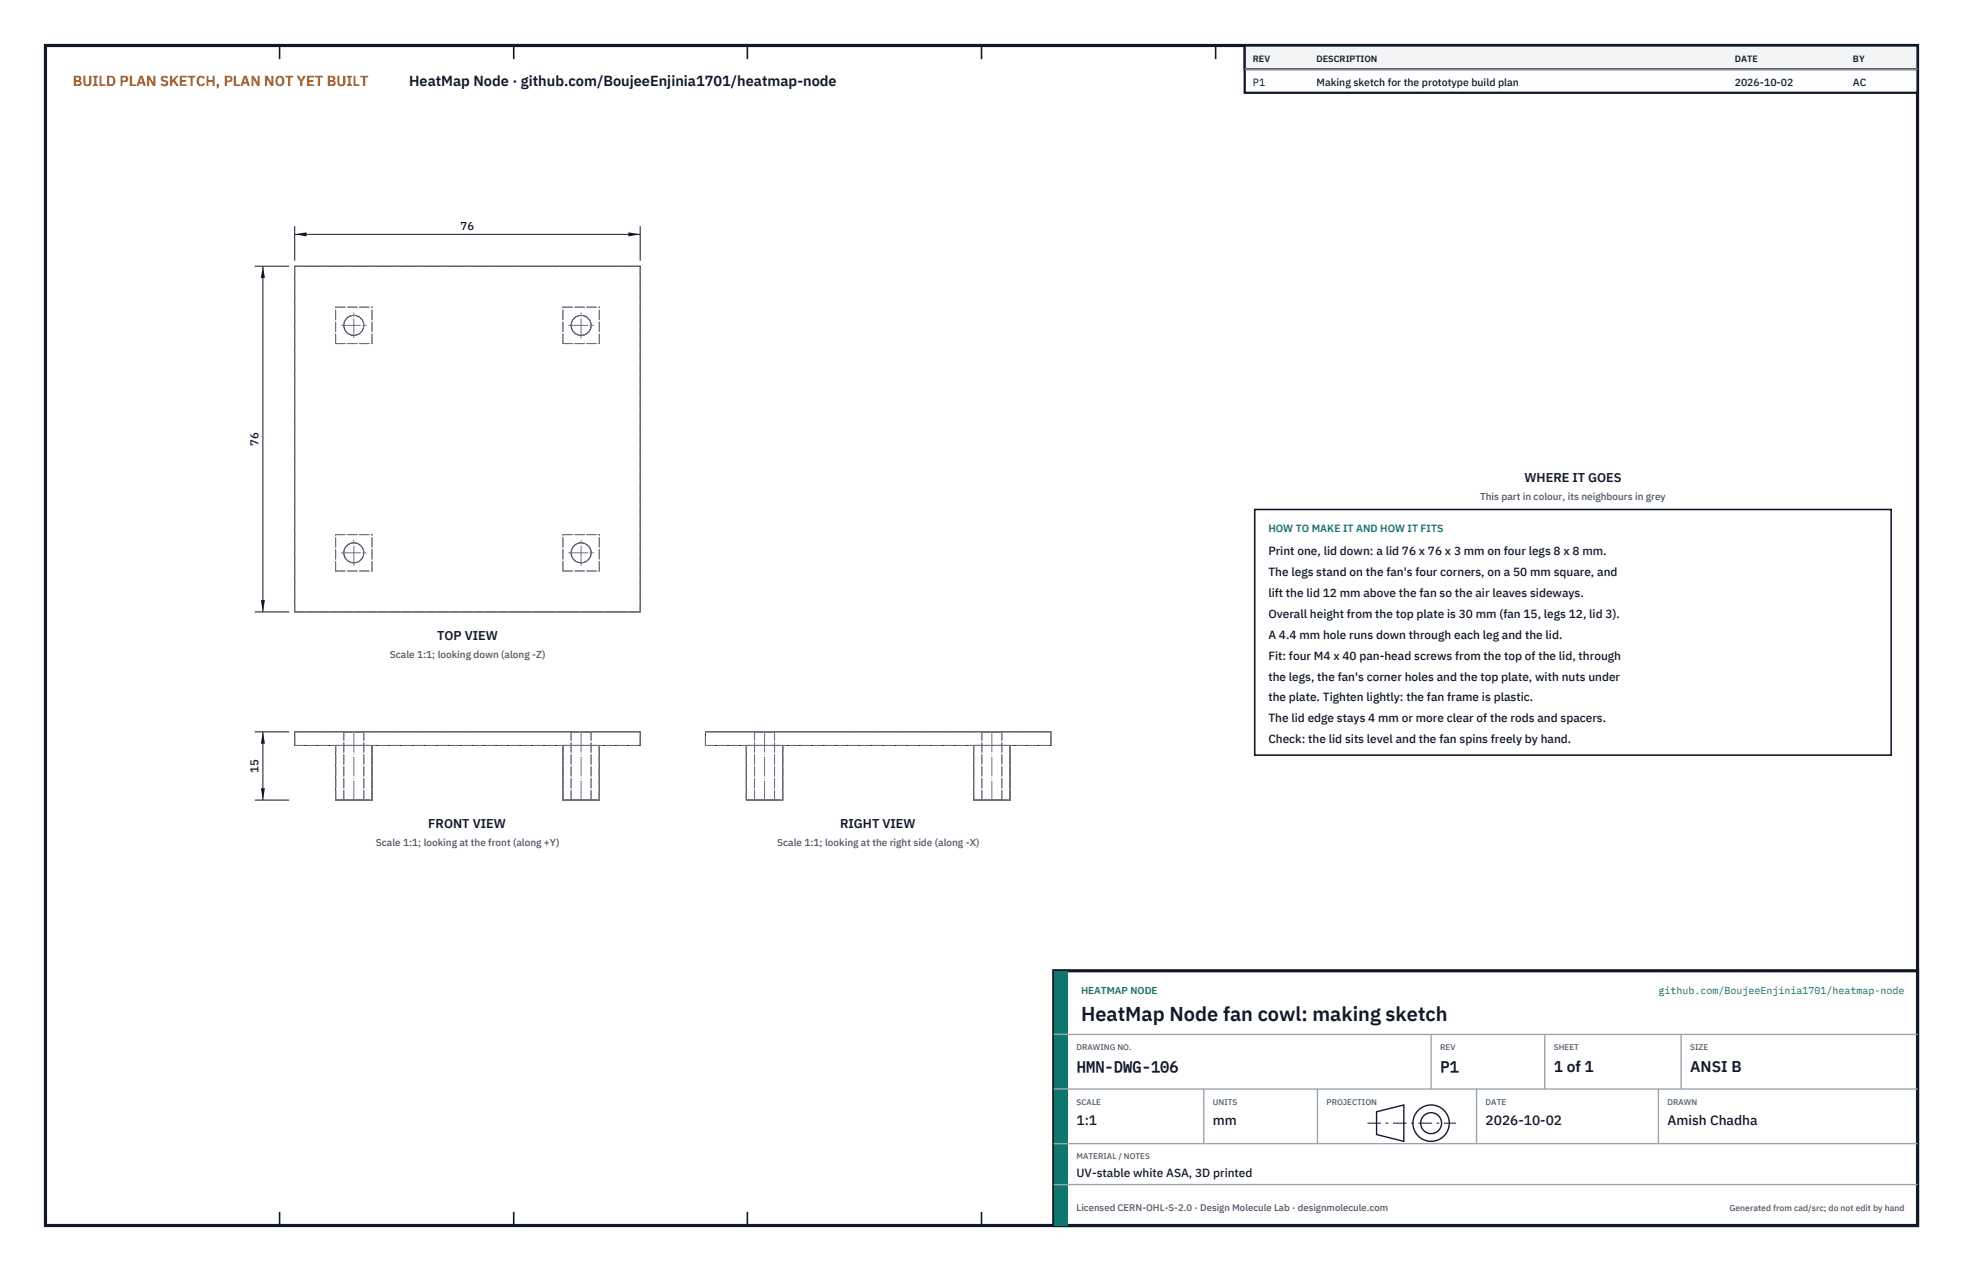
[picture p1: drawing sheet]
<svg xmlns="http://www.w3.org/2000/svg" width="432mm" height="279mm" viewBox="0 0 432 279" stroke-linecap="round" stroke-linejoin="round" font-family="sans-serif">
<defs><g id="words">
<text font-size="4.4" fill="#111827" x="237.8" y="224.4">HeatMap Node fan cowl: making sketch</text>
<g font-size="3.4" fill="#111827">
<text x="236.8" y="235.6">HMN-DWG-106</text>
<text x="316.8" y="235.6">P1</text>
<text x="341.8" y="235.6">1 of 1</text>
<text x="371.8" y="235.6">ANSI B</text>
</g>
<text font-size="3.2" fill="#b45309" x="16" y="19">BUILD PLAN SKETCH, PLAN NOT YET BUILT</text>
<text font-size="3.2" fill="#111827" x="90" y="19">HeatMap Node · github.com/BoujeeEnjinia1701/heatmap-node</text>
<g font-size="3" fill="#111827">
<text x="236.8" y="247.2">1:1</text>
<text x="266.8" y="247.2">mm</text>
<text x="326.8" y="247.2">2026-10-02</text>
<text x="366.8" y="247.2">Amish Chadha</text>
</g>
<g font-size="2.8" fill="#111827">
<text x="335.3" y="106">WHERE IT GOES</text>
<text x="96.1" y="140.7">TOP VIEW</text>
<text x="94.2" y="182">FRONT VIEW</text>
<text x="184.8" y="182">RIGHT VIEW</text>
</g>
<g font-size="2.6" fill="#111827">
<text x="279" y="122">Print one, lid down: a lid 76 x 76 x 3 mm on four legs 8 x 8 mm.</text>
<text x="279" y="126.6">The legs stand on the fan's four corners, on a 50 mm square, and</text>
<text x="279" y="131.2">lift the lid 12 mm above the fan so the air leaves sideways.</text>
<text x="279" y="135.8">Overall height from the top plate is 30 mm (fan 15, legs 12, lid 3).</text>
<text x="279" y="140.4">A 4.4 mm hole runs down through each leg and the lid.</text>
<text x="279" y="145">Fit: four M4 x 40 pan-head screws from the top of the lid, through</text>
<text x="279" y="149.6">the legs, the fan's corner holes and the top plate, with nuts under</text>
<text x="279" y="154.2">the plate. Tighten lightly: the fan frame is plastic.</text>
<text x="279" y="158.8">The lid edge stays 4 mm or more clear of the rods and spacers.</text>
<text x="279" y="163.4">Check: the lid sits level and the fan spins freely by hand.</text>
<text x="236.8" y="258.8">UV-stable white ASA, 3D printed</text>
</g>
<g font-size="2.5" fill="#111827">
<text x="101.3" y="50.5">76</text>
<text x="56.8" y="98" transform="rotate(-90 56.8 98)">76</text>
<text x="56.8" y="169.9" transform="rotate(-90 56.8 169.9)">15</text>
</g>
<g font-size="2.3" fill="#111827">
<text x="275.6" y="18.8">P1</text>
<text x="289.6" y="18.8">Making sketch for the prototype build plan</text>
<text x="381.6" y="18.8">2026-10-02</text>
<text x="407.6" y="18.8">AC</text>
</g>
<text font-size="2.3" fill="#0f766e" x="279" y="117">HOW TO MAKE IT AND HOW IT FITS</text>
<g font-size="2.2" fill="#4b5563">
<text x="325.6" y="110">This part in colour, its neighbours in grey</text>
<text x="85.7" y="144.7">Scale 1:1; looking down (along -Z)</text>
<text x="82.7" y="186.1">Scale 1:1; looking at the front (along +Y)</text>
<text x="171" y="186.1">Scale 1:1; looking at the right side (along -X)</text>
</g>
<g font-size="2.2" fill="#0f766e">
<text x="237.8" y="218.4">HEATMAP NODE</text>
<text x="364.8" y="218.4">github.com/BoujeeEnjinia1701/heatmap-node</text>
</g>
<text font-size="2.1" fill="#4b5563" x="236.8" y="266.2">Licensed CERN-OHL-S-2.0 · Design Molecule Lab · designmolecule.com</text>
<g font-size="2" fill="#111827">
<text x="275.6" y="13.6">REV</text>
<text x="289.6" y="13.6">DESCRIPTION</text>
<text x="381.6" y="13.6">DATE</text>
<text x="407.6" y="13.6">BY</text>
</g>
<text font-size="1.9" fill="#4b5563" x="380.4" y="266.2">Generated from cad/src; do not edit by hand</text>
<g font-size="1.8" fill="#4b5563">
<text x="236.8" y="230.8">DRAWING NO.</text>
<text x="316.8" y="230.8">REV</text>
<text x="341.8" y="230.8">SHEET</text>
<text x="371.8" y="230.8">SIZE</text>
<text x="236.8" y="242.8">SCALE</text>
<text x="266.8" y="242.8">UNITS</text>
<text x="291.8" y="242.8">PROJECTION</text>
<text x="326.8" y="242.8">DATE</text>
<text x="366.8" y="242.8">DRAWN</text>
<text x="236.8" y="254.8">MATERIAL / NOTES</text>
</g>
</g></defs>
<path d="M10 10h411.8v259.4h-411.8z" fill="none" stroke="#111827" stroke-width=".7" stroke-linecap="butt"/>
<g fill="none" stroke="#111827" stroke-width=".35">
<path d="M61.5 10v3M113 10v3M164.4 10v3M215.9 10v3M267.4 10v3M318.9 10v3M370.3 10v3M61.5 266.4v3M113 266.4v3M164.4 266.4v3M215.9 266.4v3M267.4 266.4v3"/>
<path d="M318.9 266.4v3M370.3 266.4v3"/>
</g>
<g fill="none" stroke="#111727" stroke-width=".22">
<path d="M64.8 58.5h76v76h-76zM64.8 160.9h76v3h-76zM73.8 163.9v12h8v-12M123.8 163.9v12h8v-12M155.2 160.9h76v3h-76zM164.2 163.9v12h8v-12M214.2 163.9v12h8v-12"/>
<circle cx="77.8" cy="71.5" r="2.2"/>
<circle cx="127.8" cy="71.5" r="2.2"/>
<circle cx="77.8" cy="121.5" r="2.2"/>
<circle cx="127.8" cy="121.5" r="2.2"/>
</g>
<g fill="none" stroke="#6a7180" stroke-width=".22" stroke-dasharray="2.1 .5">
<path d="M64.8 58.5h76M73.8 75.5v-8M73.8 67.5h8M73.8 75.5h8M81.8 75.5v-8M123.8 75.5v-8M123.8 75.5h8M123.8 67.5h8M131.8 75.5v-8M73.8 117.5h8M123.8 117.5h8M64.8 134.5v-76"/>
<path d="M64.8 134.5h76M73.8 125.5v-8M73.8 125.5h8M81.8 125.5v-8M123.8 125.5v-8M123.8 125.5h8M131.8 125.5v-8M140.8 134.5v-76M64.8 163.9v-3M64.8 160.9h76M64.8 163.9h76M73.8 163.9h8"/>
<path d="M73.8 175.9v-12M73.8 175.9h8M75.6 160.9h4.4M75.6 175.9h4.4M75.6 175.9v-15M80 160.9h-4.4M80 175.9v-15M80 175.9h-4.4M81.8 175.9v-12M123.8 163.9h8M123.8 175.9v-12M123.8 175.9h8"/>
<path d="M125.6 160.9h4.4M125.6 175.9h4.4M125.6 175.9v-15M130 160.9h-4.4M130 175.9v-15M130 175.9h-4.4M131.8 175.9v-12M140.8 163.9v-3M155.2 163.9v-3M155.2 160.9h76M155.2 163.9h76M164.2 163.9h8"/>
<path d="M164.2 175.9v-12M164.2 175.9h8M166 160.9h2.2M166 175.9h2.2M166 175.9v-15M168.2 160.9h2.2M168.2 175.9h2.2M170.4 160.9h-4.4M170.4 175.9h-4.4M170.4 175.9v-15M172.2 175.9v-12M214.2 163.9h8"/>
<path d="M214.2 175.9v-12M214.2 175.9h8M216 160.9h2.2M216 175.9h2.2M216 175.9v-15M218.2 160.9h2.2M218.2 175.9h2.2M220.4 160.9h-4.4M220.4 175.9h-4.4M220.4 175.9v-15M222.2 175.9v-12M231.2 163.9v-3"/>
<circle cx="77.8" cy="71.5" r="2.2"/>
<circle cx="127.8" cy="71.5" r="2.2"/>
<circle cx="77.8" cy="121.5" r="2.2"/>
<circle cx="127.8" cy="121.5" r="2.2"/>
</g>
<path d="M75.1 71.5h5.5M77.8 74.3v-5.5M125.1 71.5h5.5M127.8 74.3v-5.5M75.1 121.5h5.5M77.8 124.3v-5.5M125.1 121.5h5.5M127.8 124.3v-5.5M77.8 175.9v-15M127.8 175.9v-15M168.2 175.9v-15M218.2 175.9v-15" fill="none" stroke="#6a7180" stroke-width=".22" stroke-dasharray="4.2 .5 0 .5"/>
<path d="M64.8 49.7v7.6M64.8 51.5h76M140.8 49.7v7.6" fill="none" stroke="#111827" stroke-width=".22"/>
<path d="M64.8 51.5l2.6-.4v.9zM138.2 51.1v.9l2.6-.5z" fill="#111827"/>
<path d="M56 58.5h7.6M57.8 58.5v76M56 134.5h7.6" fill="none" stroke="#111827" stroke-width=".22"/>
<path d="M57.8 58.5l-.4 2.6h.9zM57.4 131.9h.9l-.5 2.6z" fill="#111827"/>
<path d="M56 160.9h7.6M56 175.9h7.6M57.8 160.9v15" fill="none" stroke="#111827" stroke-width=".22"/>
<path d="M57.8 160.9l-.4 2.6h.9zM57.4 173.3h.9l-.5 2.6z" fill="#111827"/>
<path d="M276 112h140v54h-140z" fill="#fff" stroke="#111827" stroke-width=".35"/>
<path d="M273.8 10h148v10.4h-148z" fill="#fff" stroke="#111827" stroke-width=".5"/>
<path d="M273.8 10h148v5.2h-148z" fill="#f3f4f6" stroke="#111827" stroke-width=".5"/>
<path d="M273.8 15.2h148" fill="none" stroke="#9ca3af" stroke-width=".3"/>
<path d="M231.8 213.4h190v56h-190z" fill="#fff" stroke="#111827" stroke-width=".7" stroke-linecap="butt"/>
<path d="M231.8 213.4h3v56h-3z" fill="#0f766e"/>
<path d="M231.8 227.4h190M231.8 239.4h190M264.8 239.4v12M289.8 239.4v12M314.8 227.4v12M324.8 239.4v12M339.8 227.4v12M364.8 239.4v12M369.8 227.4v12M231.8 251.4h190M231.8 260.4h190" fill="none" stroke="#9ca3af" stroke-width=".3"/>
<g fill="none" stroke="#111827" stroke-width=".3">
<path d="M302.8 244.4l6-1.5v8l-6-1.5z"/>
<circle cx="314.8" cy="246.9" r="4"/>
<circle cx="314.8" cy="246.9" r="2.3"/>
</g>
<path d="M300.8 246.9h19.5" fill="none" stroke="#111827" stroke-width=".22" stroke-dasharray="3 1 .6 1" stroke-linecap="butt"/>
<use href="#words"/>
</svg>
